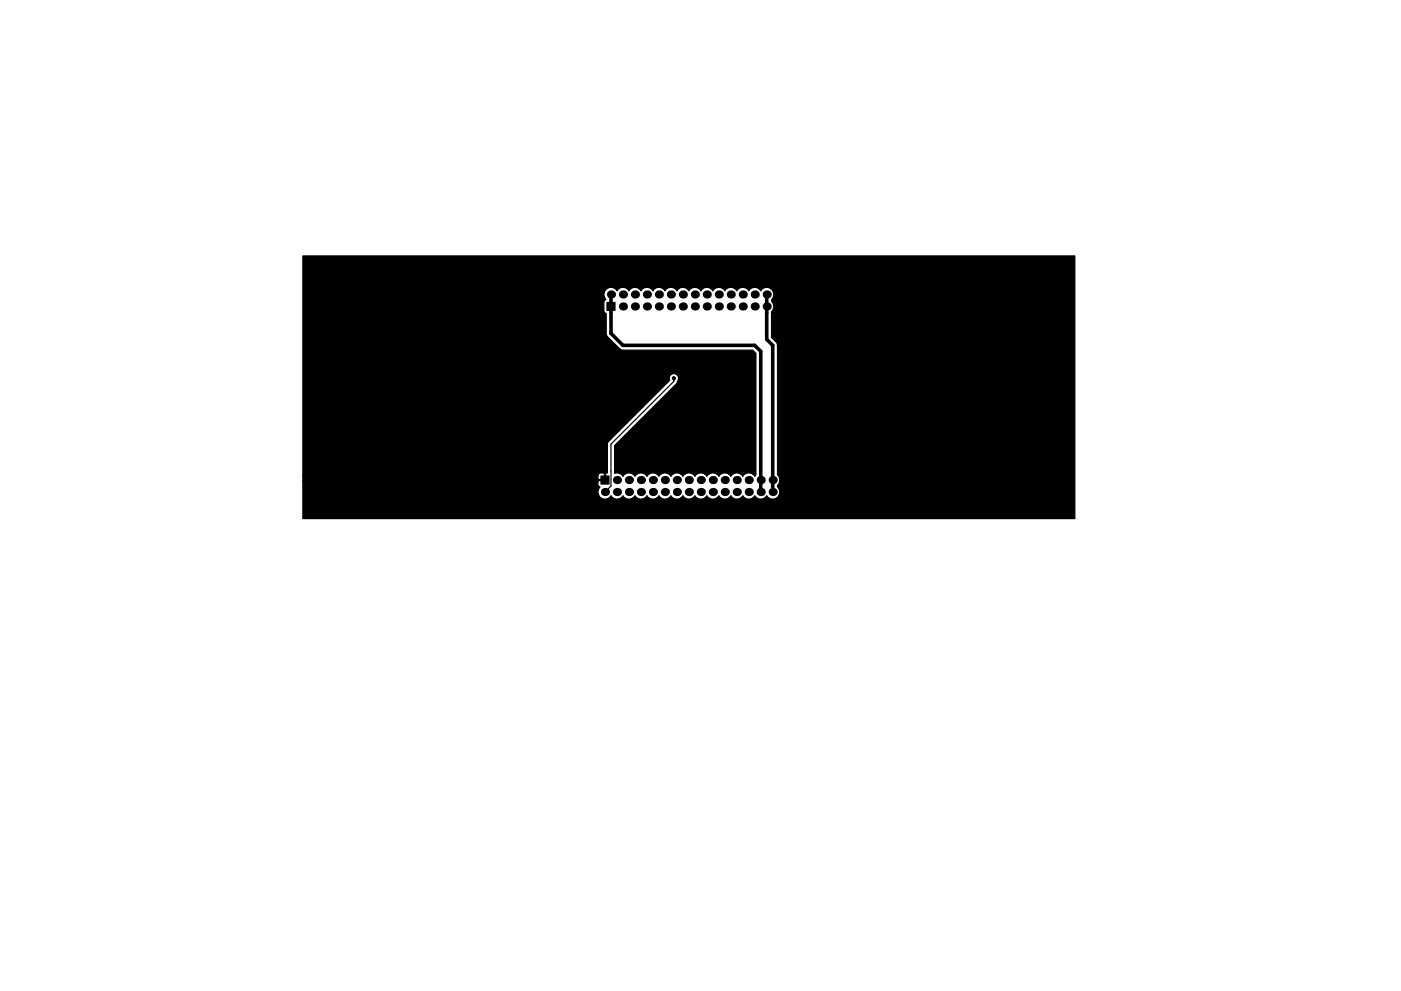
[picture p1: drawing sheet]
<svg xmlns="http://www.w3.org/2000/svg" width="297mm" height="210mm" viewBox="0 0 297 210" stroke-linecap="round" stroke-linejoin="round" font-family="sans-serif">
<g fill="#000" stroke="#000" stroke-width=".21">
<path d="M128.7 64.2h1.7v1.7h-1.7zM127.4 101h1.7v1.7h-1.7z"/>
<circle cx="142.9" cy="87.9" r=".34"/>
<circle cx="142.9" cy="80.3" r=".34"/>
</g>
<g fill="#000">
<circle cx="129.5" cy="62.5" r=".86"/>
<circle cx="132.1" cy="62.5" r=".86"/>
<circle cx="132.1" cy="65" r=".86"/>
<circle cx="134.6" cy="62.5" r=".86"/>
<circle cx="134.6" cy="65" r=".86"/>
<circle cx="137.2" cy="65" r=".86"/>
<circle cx="137.2" cy="62.5" r=".86"/>
<circle cx="139.7" cy="62.5" r=".86"/>
<circle cx="139.7" cy="65" r=".86"/>
<circle cx="142.2" cy="65" r=".86"/>
<circle cx="142.2" cy="62.5" r=".86"/>
<circle cx="144.8" cy="62.5" r=".86"/>
<circle cx="144.8" cy="65" r=".86"/>
<circle cx="147.3" cy="62.5" r=".86"/>
<circle cx="147.3" cy="65" r=".86"/>
<circle cx="149.9" cy="62.5" r=".86"/>
<circle cx="149.9" cy="65" r=".86"/>
<circle cx="152.4" cy="65" r=".86"/>
<circle cx="152.4" cy="62.5" r=".86"/>
<circle cx="154.9" cy="65" r=".86"/>
<circle cx="154.9" cy="62.5" r=".86"/>
<circle cx="157.5" cy="62.5" r=".86"/>
<circle cx="157.5" cy="65" r=".86"/>
<circle cx="160" cy="62.5" r=".86"/>
<circle cx="160" cy="65" r=".86"/>
<circle cx="162.6" cy="62.5" r=".86"/>
<circle cx="162.6" cy="65" r=".86"/>
<circle cx="128.3" cy="104.4" r=".86"/>
<circle cx="130.8" cy="101.8" r=".86"/>
<circle cx="130.8" cy="104.4" r=".86"/>
<circle cx="133.3" cy="101.8" r=".86"/>
<circle cx="133.3" cy="104.4" r=".86"/>
<circle cx="135.9" cy="101.8" r=".86"/>
<circle cx="135.9" cy="104.4" r=".86"/>
<circle cx="138.4" cy="104.4" r=".86"/>
<circle cx="138.4" cy="101.8" r=".86"/>
<circle cx="141" cy="101.8" r=".86"/>
<circle cx="141" cy="104.4" r=".86"/>
<circle cx="143.5" cy="101.8" r=".86"/>
<circle cx="143.5" cy="104.4" r=".86"/>
<circle cx="146" cy="104.4" r=".86"/>
<circle cx="146" cy="101.8" r=".86"/>
<circle cx="148.6" cy="101.8" r=".86"/>
<circle cx="148.6" cy="104.4" r=".86"/>
<circle cx="151.1" cy="104.4" r=".86"/>
<circle cx="151.1" cy="101.8" r=".86"/>
<circle cx="153.7" cy="104.4" r=".86"/>
<circle cx="153.7" cy="101.8" r=".86"/>
<circle cx="156.2" cy="101.8" r=".86"/>
<circle cx="156.2" cy="104.4" r=".86"/>
<circle cx="158.7" cy="101.8" r=".86"/>
<circle cx="158.7" cy="104.4" r=".86"/>
<circle cx="161.3" cy="101.8" r=".86"/>
<circle cx="161.3" cy="104.4" r=".86"/>
<circle cx="163.8" cy="101.8" r=".86"/>
<circle cx="163.8" cy="104.4" r=".86"/>
</g>
<path d="M129.5 62.5v8.2l2.6 2.6h27.9l1.3 1.2v29.9M162.6 62.5v9.5l1.2 1.3v31.1" fill="none" stroke="#000" stroke-width=".76"/>
<path d="M142.9 80.3v.6l-13.4 13.3v8.9l-1.2 1.3" fill="none" stroke="#000" stroke-width=".25"/>
<path d="M64.2 54.3h163.7v55.7h-163.7v-7.9h62.6v.7l.4 .5a1.5 1.5 0 0 0 .1 2.3 1.5 1.5 0 0 0 2.2-.4 1.45 1.45 0 0 0 2.6 0 1.45 1.45 0 0 0 2.5 0 1.45 1.45 0 0 0 2.6 0 1.45 1.45 0 0 0 2.5 0 1.45 1.45 0 0 0 2.5 0 1.45 1.45 0 0 0 2.6 0 1.45 1.45 0 0 0 2.5 0 1.45 1.45 0 0 0 2.6 0 1.45 1.45 0 0 0 2.5 0 1.45 1.45 0 0 0 2.5 0 1.45 1.45 0 0 0 2.6 0 1.45 1.45 0 0 0 2.5 0 1.45 1.45 0 0 0 2.6 0 1.5 1.5 0 0 0 2.2 .4 1.5 1.5 0 0 0 0-2.3l.1-.4a1.55 1.55 0 0 0-.1-2.2v-27.4l-.3-.7-.9-1v-5.5a1.55 1.55 0 0 0 0-2.2v-.3a1.5 1.5 0 0 0-.1-2.3 1.5 1.5 0 0 0-2.2 .4 1.45 1.45 0 0 0-2.6 0 1.45 1.45 0 0 0-2.5 0 1.45 1.45 0 0 0-2.5 0 1.45 1.45 0 0 0-2.6 0 1.45 1.45 0 0 0-2.5 0 1.45 1.45 0 0 0-2.6 0 1.45 1.45 0 0 0-2.5 0 1.45 1.45 0 0 0-2.5 0 1.45 1.45 0 0 0-2.6 0 1.45 1.45 0 0 0-2.5 0 1.45 1.45 0 0 0-2.6 0 1.45 1.45 0 0 0-2.5 0 1.5 1.5 0 0 0-2.2-.4 1.5 1.5 0 0 0-.1 2.2l-.3 .2-.2 .5v1.7l.2 .4 .3 .2 .1 4.6 3.1 3.1 27.9 .1 .7 .7v25.7l-.3 .4a1.45 1.45 0 0 0-2.5 0 1.45 1.45 0 0 0-2.6 0 1.45 1.45 0 0 0-2.5 0 1.45 1.45 0 0 0-2.5 0 1.45 1.45 0 0 0-2.6 0 1.45 1.45 0 0 0-2.5 0 1.45 1.45 0 0 0-2.6 0 1.45 1.45 0 0 0-2.5 0 1.45 1.45 0 0 0-2.5 0 1.45 1.45 0 0 0-2.6 0 1.45 1.45 0 0 0-2.5 0 1.42 1.42 0 0 0-1.8-.7v-5.9l13.1-13.1 .2-.5a.99 .99 0 0 0-.6-1.6 .99 .99 0 0 0-1 1.4l-13.2 13.2v6.4l-.4 .2v1.5h-1.5l-.1 .1h-62.6v-1.2h62.6v.7l.1 .1h1.2v-1.2l-.1-.2-1 .1-.2 .5h-62.6z" fill="#000" stroke="#000" stroke-width=".25"/>
</svg>
